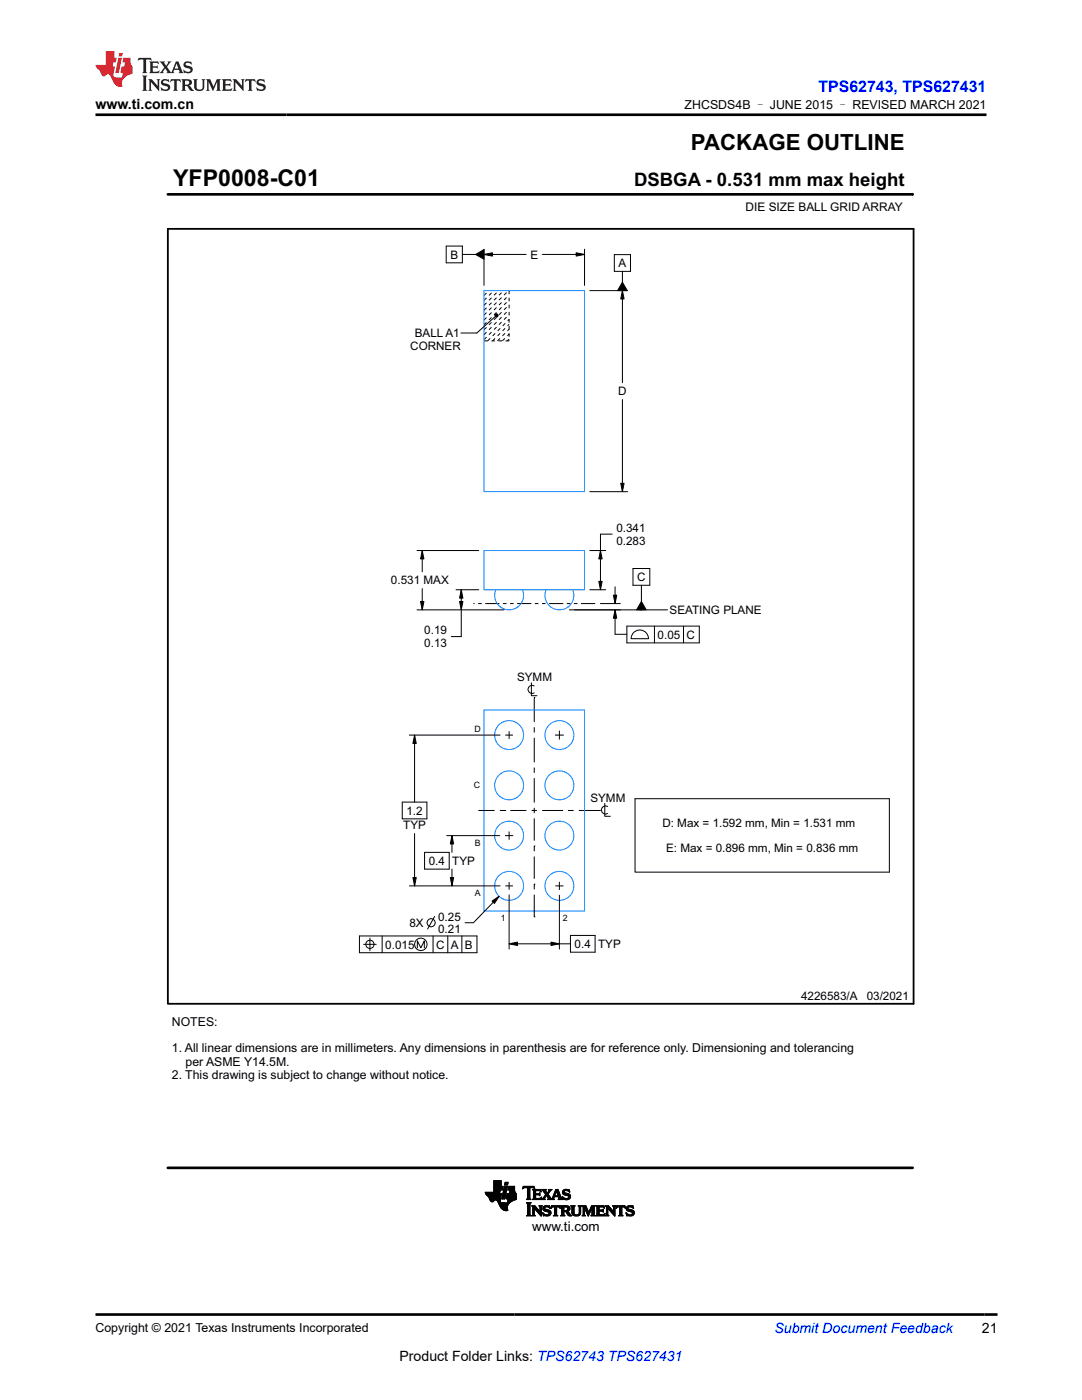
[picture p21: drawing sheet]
<svg xmlns="http://www.w3.org/2000/svg" width="216mm" height="279mm" viewBox="0 0 216 279" stroke-linecap="round" stroke-linejoin="round" font-family="sans-serif">
<defs><g id="words">
<text font-size="4.6" x="34.5" y="37.1">YFP0008-C01</text>
<text font-size="4.4" x="137.9" y="30">PACKAGE OUTLINE</text>
<text font-size="3.7" x="126.5" y="37.1">DSBGA - 0.531 mm max height</text>
<text font-size="3.2" fill="#00f" x="163.3" y="18.3">TPS62743, TPS627431</text>
<g font-size="2.8">
<text x="19" y="21.7">www.ti.com.cn</text>
<text x="195.9" y="266.1">21</text>
<text x="79.7" y="271.7">Product Folder Links: TPS62743 TPS627431</text>
</g>
<text font-size="2.8" fill="#00f" x="154.5" y="266.1">Submit Document Feedback</text>
<text font-size="2.7" x="106.2" y="245.6">www.ti.com</text>
<g font-size="2.5">
<text x="136.6" y="21.8">ZHCSDS4B – JUNE 2015 – REVISED MARCH 2021</text>
<text x="19" y="265.8">Copyright © 2021 Texas Instruments Incorporated</text>
</g>
<g font-size="2.4">
<text x="148.8" y="42.2">DIE SIZE BALL GRID ARRAY</text>
<text x="34.3" y="204.8">NOTES:</text>
<text x="34.3" y="210">1. All linear dimensions are in millimeters. Any dimensions in parenthesis are for reference only. Dimensioning and tolerancing</text>
<text x="34.3" y="215.3">2. This drawing is subject to change without notice.</text>
<text x="37" y="212.7">per ASME Y14.5M.</text>
</g>
<g font-size="2.3">
<text x="89.9" y="51.6">B</text>
<text x="105.8" y="51.6">E</text>
<text x="123.4" y="53.3">A</text>
<text x="81.9" y="69.8">CORNER</text>
<text x="82.8" y="67.3">BALL A1</text>
<text x="123.4" y="78.9">D</text>
<text x="123" y="106.2">0.341</text>
<text x="123" y="108.7">0.283</text>
<text x="78" y="116.6">0.531 MAX</text>
<text x="127.1" y="116">C</text>
<text x="133.6" y="122.5">SEATING PLANE</text>
<text x="84.7" y="126.6">0.19</text>
<text x="84.7" y="129.1">0.13</text>
<text x="131.2" y="127.5">0.05 C</text>
<text x="103.2" y="135.9">SYMM</text>
<text x="117.8" y="160">SYMM</text>
<text x="80.5" y="165.5">TYP</text>
<text x="81.1" y="162.6">1.2</text>
<text x="132.2" y="165.1">D: Max = 1.592 mm, Min = 1.531 mm</text>
<text x="85.6" y="172.6">0.4 TYP</text>
<text x="132.9" y="170.1">E: Max = 0.896 mm, Min = 0.836 mm</text>
<text x="81.7" y="185">8X</text>
<text x="87.4" y="183.7">0.25</text>
<text x="76.9" y="189.3">0.015</text>
<text x="87" y="189.3">C A B</text>
<text x="87.4" y="186.2">0.21</text>
<text x="114.7" y="189.2">0.4 TYP</text>
<text x="159.8" y="199.5">4226583/A</text>
<text x="172.9" y="199.5">03/2021</text>
</g>
<g font-size="1.7">
<text x="94.7" y="146">D</text>
<text x="94.6" y="157.3">C</text>
<text x="94.7" y="168.8">B</text>
<text x="94.7" y="178.7">A</text>
<text x="99.9" y="183.8">1</text>
<text x="112.3" y="183.8">2</text>
</g>
<text font-size=".2" x="102.5" y="38.8">SCALE 10.000</text>
</g></defs>
<g fill="none" stroke="#000" stroke-width=".2">
<path d="M33.5 38.8h148.6M182.1 38.6v.4M89 49.1h3.3v3.4h-3.3zM92.3 50.8h2.6M94.9 50.8l1.7-1v1.9zM96.6 50.8l1.6-.4v.7zM96.6 49.7v7.3M96.6 50.8h8.4M108.2 50.8h8.4M115 50.4l1.6 .4-1.6 .3zM116.6 49.7v7.3M117.7 58h7.5"/>
<path d="M122.6 50.8h3.2v3.4h-3.2zM124.2 58l.3 1.7h-.6zM124.2 56.3l1 1.7h-2zM124.2 54.2v2.1M124.2 58v18.4M98.8 62.8l.2-.2 .3 .1 .1 .2-.1 .3-.3 .1-.2-.2zM98.8 63.2l-3.7 3.3h-3.1M124.2 79.7v18.4M117.7 98.1h7.5M123.9 96.5h.6l-.3 1.6zM83.2 109.9h12.3M84.3 109.9l.3 1.6h-.7z"/>
<path d="M84.3 109.9v4.2M84.3 117.5v4.2M91 117.7h4.5M92 117.7l.4 1.7h-.7zM92 117.7v9.3h-2M117.7 117.7h3.2M117.7 109.9h3.2M119.5 116h.7l-.4 1.7zM119.8 109.9l.4 1.6h-.7zM122.2 106.6h-2.4v11.1M122.4 118.8h.7l-.4 1.7zM122.7 117.1v3.4"/>
<path d="M126.3 113.5h3.4v3.3h-3.4zM128 116.8v3.2M83.2 121.7h17.3M83.9 120h.7l-.3 1.7zM91.7 120h.7l-.4 1.7zM106 136.3v2.5h1.1M106.6 136.9a.82 .82 0 0 0-1.3 .7 .82 .82 0 0 0 1.3 .7M106.6 139.2h.1M106.6 139.2v4.9M113.6 121.7h19.6M119.8 120.5h4M122.7 121.7l.4 1.7h-.7z"/>
<path d="M122.7 121.7v4.9h2.4M125.1 125h14.4v3.3h-14.4zM126.6 126.1a1.74 1.74 0 0 1 1.8-.2 1.74 1.74 0 0 1 1 1.6h-3.5l.1-.5zM128 120l.9 1.7h-1.9zM130.6 125v3.3M136.4 125v3.3M81.7 146.7h18.1M82.7 146.7l.4 1.7h-.7zM82.7 146.7v13.4M100.8 146.7h1.6M101.6 145.9v1.6M106.6 145.1v1.1"/>
<path d="M106.6 147.2v4.9M106.6 153.2v1M106.6 155.3v4.9M110.7 146.7h1.8M111.6 145.8v1.8M126.7 159.4h50.8v14.7h-50.8zM80.3 160.1h4.9v3.3h-4.9zM81.7 176.8h18.1M82.4 175.1h.7l-.4 1.7zM82.7 166.3v10.5M84.7 170.1h4.9v3.4h-4.9zM89.1 166.8h10.6"/>
<path d="M89.8 175.1h.7l-.3 1.7zM90.2 166.8l.3 1.6h-.7zM90.2 166.8v3.3M90.2 173.5v3.3M95.5 161.7h.1M95.5 161.7h3.2M98.2 179.8l1.4-.9-.9 1.4zM99.6 178.9l-5.1 5.3h-1.7M99.7 161.7h1.1M100.8 166.8h1.6M100.8 161.7h.1M100.8 176.8h1.6"/>
<path d="M101.6 165.9v1.7M101.6 176v1.6M101.6 178.6v10.8M101.8 161.7h3.2M106.1 161.7h1M106.6 168.8h.1M106.6 176.4h.1M106.6 161.2v1.1M106.6 163.3v4.5M106.6 168.8v1.1M106.6 170.9v4.5M106.6 176.4v1.1"/>
<path d="M106.6 178.5v4.5M108.2 161.7h4.2M110.8 176.8h1.6M111.6 176v1.6M111.6 178.7v10.7M113.4 161.7h.1M113.4 161.7h1.1M115.5 161.7h4.2M119.7 161.7h.1M120.7 160.3v2.6h1.1M121.2 161a.82 .82 0 0 0-1.2 .7 .82 .82 0 0 0 1.2 .7M71.7 186.8h23.5v3.3h-23.5z"/>
<path d="M72.6 188.5h2.5M73.8 187.2v2.5M76.3 186.8v3.3M83.3 189.2v-1.4l.7 1.4 .7-1.4v1.4M86.4 186.8v3.3M86.7 182.9l-1.4 2.5M89.4 186.8v3.3M92.2 186.8v3.3M101.6 188.4l1.7-.4v.7zM101.6 188.4h12.2M106.6 183h.1M109.9 188l1.7 .4-1.7 .3z"/>
<path d="M113.8 186.7h4.9v3.3h-4.9zM96.8 238h2.9M96.9 238.1h2.8M96.9 238.2h3.2l-.2 1M96.9 238.2h3.2M96.9 238.3h3.2M97 238.4h3.1M97 238.4h3M97.1 238.5h2.9M97.2 238.6h2.8M97.3 238.6h2.7M97.3 238.7h2.7"/>
<path d="M97.4 238.8h2.6M97.5 238.8h2.5M97.5 238.9h2.5M97.6 239h2.3M97.6 239.1h2.3M97.6 239.2h2.3M97.7 239.2h2.2M97.7 239.3h2.2M97.7 239.4h2.2M97.8 239.4h2M97.8 239.5h1M97.8 239.6h.8"/>
<path d="M97.9 239.6h.7M97.9 239.7h.6M98 239.8h.5M98.1 239.8h.3M98.5 237.5h1.7l.2-.7h-.4v-1.2h-1.5v2.3h-1.7l.1 .3 1.1 1.6h.4l.4-.3 .3 .1 .9 1.4 .6 .6 .8-.1-.1-.8 .6-.8M98.5 237.9h1.2M98.5 237.8h1.2M98.5 237.8h1.3M98.5 237.7h1.3M98.5 237.6h1.3M98.5 237.5h1.7M98.5 237.4h1.8"/>
<path d="M98.5 237.3h1.8M98.5 237.2h1.8M98.5 237.1h1.8M98.5 237h1.8M98.5 236.9h1.8M98.5 236.9h1.9M98.5 236.8h1.9M98.5 236.7h1.5M98.5 236.6h1.5M98.5 236.5h1.5M98.5 236.4h1.5M98.5 236.3h1.5"/>
<path d="M98.5 236.2h1.5M98.5 236.1h1.5M98.5 236h1.5M98.5 235.9h1.5M98.5 235.8h1.5M98.5 235.7h1.5M99 239.5h.8M99.1 239.6h.7M99.2 239.6h.6M99.3 239.7h.5M99.3 239.8h.5M99.3 239.8h.6"/>
<path d="M99.4 239.9h.5M99.4 240h.6M99.8 237.5l-.1 .7M99.8 239.5v.3l.3 .2h1.6M99.9 239.2l-.1 .3M100.1 239.2h.6M100.2 239.2h.5M100.2 239.1h.6M100.2 239h.6M100.2 238.9h.6M100.2 238.8h.6M100.3 238.7h.5"/>
<path d="M100.3 238.6h.6M100.3 238.5h.6M100.3 238.4h.6M100.3 238.3h.6M100.3 238.2h.6M100.4 238.2h.5M100.4 238.1h.6M100.4 238h.6M100.4 237.9h.6M100.4 237.8h.6M100.5 237.7h.5M100.5 237.6h.6"/>
<path d="M100.5 237.5h.6M100.5 237.4h.6M100.5 237.3h.6M100.6 237.2h.5M100.6 237.1h.6M100.6 237h.6M100.6 236.9h.6M100.6 236.8h.6M100.6 236.8h.6l-.5 2.5h-.6zM100.7 236.5h.6M100.7 236.4h.6M100.7 236.3h.6"/>
<path d="M100.8 236.2h.5M100.8 236.1h.5M100.8 236.1h.6M100.8 236h.6M100.8 235.9h.6l-.1 .6h-.6zM101 239.2h2M101 239.1h2M101 239.1l.1 .2h.3M101 239h2M101 238.9h2M101.1 238.8h1.9M101.1 238.7h1.9"/>
<path d="M101.1 238.6h1.9M101.1 238.5h1.9M101.1 238.4h1.9M101.2 238.4h1.8M101.2 238.3h1.8M101.2 238.2h1.8M101.3 240h.5M101.3 239.9h.6M101.3 239.8h.7M101.3 239.8h.8M101.3 239.7h.9M101.3 239.6h1"/>
<path d="M101.3 237.5h1.4M101.3 239.6h1.2M101.4 237.4h1.3M101.4 239.5h1.2M101.4 237.3h1.3M101.4 239.4h1.5M101.4 239.4h1.6M101.4 237.2h1.3M101.4 239.3h1.6M101.4 239.3l-.1 .7M101.4 237.1h1.3M101.4 237h1.3"/>
<path d="M101.4 236.9h1.3M101.5 236.9h1.2M101.5 236.8h1.2M101.5 236.8h1.2v.7h-1.4zM101.6 238.1h1.3M101.7 238h1.2M101.7 238h1.1M101.7 237.9h1.1M101.7 237.8h1M101.7 237.7h1M101.7 237.6h1M101.8 237.5l-.2 .7"/>
<path d="M102.7 237.5l.3 .7v1.2M103 238.2h-1.8l-.2 .9M103 239.4l-1.1 .5M104.3 237.2h.1M104.3 237.1h.2M104.3 237h2.3M104.4 236.9h2.2M104.4 236.8h2.2M105 239.3l.2-.2v-2h-.6l-.3 .2 .1-.5h2.2l.1 .5-.4-.2h-.6v2l.2 .2M105 239.3h.9M105.2 239.2h.6M105.2 237.1h.5"/>
<path d="M105.2 239.2h.5M105.2 239.1h.5M105.2 239h.5M105.2 238.9h.5M105.2 238.8h.5M105.2 238.7h.5M105.2 238.6h.5M105.2 238.5h.5M105.2 238.4h.5M105.2 238.3h.5M105.2 238.2h.5M105.2 238.1h.5"/>
<path d="M105.2 238h.5M105.2 237.9h.5M105.2 237.8h.5M105.2 237.7h.5M105.2 237.6h.5M105.2 237.5h.5M105.2 237.4h.5M105.2 237.3h.5M105.2 237.2h.5M105.9 239.3h-.9M106.2 239.3h1.7M106.3 237.5h1.6"/>
<path d="M106.4 239.2h1.6M106.4 237.6h1.5M106.4 239.2h.5M106.4 237.7h.5M106.4 239.1h.5M106.4 239h.5M106.4 238.9h.5M106.4 238.8h.5M106.4 238.7h.5M106.4 238.6h.5M106.4 238.5h.5M106.4 238.4h1.3"/>
<path d="M106.4 238.3h1.3M106.4 238.2h.5M106.4 238.1h.5M106.4 238h.5M106.4 237.9h.5M106.4 237.8h.5M106.5 237.1h.2M106.6 237.2h.1M106.9 237.8l.1-.2h.5l.5 .2M106.9 237.8v.4h.6l.2-.1v.5l-.2-.1h-.6v.5M107.5 238.2h.2M107.6 238.5h.1"/>
<path d="M107.6 239.2h.4M107.6 238.1h.1M107.7 238.6h.1M107.7 237.7h.2M107.8 237.7h.2M107.9 239.1h.1M107.9 237.8h.1M108 239h.1M108 237.8l-.2-.4h-1.6l.2 .2v1.5l-.2 .2M108 239.3h.8M108.1 238.9l-.5 .3h-.6l-.1-.2M108.1 238.9l-.2 .5-1.7-.1"/>
<path d="M108.1 237.5h.8M108.3 239.2h.3M108.3 237.6h.6M108.3 239.2h.4M108.4 237.7h.5M108.4 239.1h.3M108.4 237.7h.6M108.5 239h.3M108.5 237.8h.5M108.5 238.9h.3M108.6 237.9h.5M108.6 238.8h.3"/>
<path d="M108.6 238h.5M108.7 238.7h.3M108.7 238.1h.8M108.7 238.6h.8M108.8 238.2h.6M108.8 239.3h-.8M108.8 238.5h.7M108.8 238.3h.6M108.9 238.4h.5M108.9 238.4l-.6 .8-.3 .1M109.1 238.7h.5M109.2 238.8h.5"/>
<path d="M109.2 238.9h.5M109.3 239.3l.1-.1-.4-.6-.3 .6 .1 .1M109.3 239.3h1.3M109.3 238h.3M109.3 239h.5M109.3 237.9h.3M109.4 238.3l.7 1 .8-1.9h.5l.6 1.7 .2 .2M109.4 239.1h.5M109.4 237.8h.3M109.4 239.2h.5M109.4 239.2h.6M109.5 237.7h.3"/>
<path d="M109.5 237.5h.6M109.5 237.7l-.3 .4-.3-.5 .1-.2h-.9l.8 1M109.5 237.7l-.1-.3h.7l-.7 .9M109.6 237.6h.3M110.1 239.2h.4M110.2 239.2h.3M110.2 239.1h.3M110.3 239h.3M110.3 238.9h.3M110.4 238.8h1.5M110.4 238.7h1.4M110.4 238.6h1.4"/>
<path d="M110.5 238.5h.2M110.5 238.4h.3M110.5 238.3h.3M110.6 238.2h.2M110.6 238.1h.3M110.6 239.3h-1.3M110.6 238h.3M110.7 237.9h.2M110.7 238.6l.3-.9 .3 .9M110.7 237.8h.3M110.8 237.7h.7M110.8 237.6h.6"/>
<path d="M110.9 237.5h.5M111.1 237.8h.4M111.1 237.9h.5M111.1 238h.5M111.2 238.1h.4M111.2 238.2h.5M111.2 238.3h.5M111.3 238.4h.4M111.3 238.5h.5M111.4 239.3l.1-.1-.1-.4h-.8l-.1 .4 .1 .1M111.4 239.3h.8M111.4 238.9h.5"/>
<path d="M111.5 239h.5M111.5 239.1h.5M111.5 239.2h.6M111.5 239.2h.5M112.2 238.9h.1M112.2 238.8h.1M112.2 239h.2M112.2 237.9h.4M112.2 238h.5M112.2 237.8h.4M112.2 239.1h.4M112.2 239.3h-.8"/>
<path d="M112.2 238.1h.8M112.3 237.7h.3M112.3 239.2h.5M112.3 238.2h1.1M112.3 239.2h1.3M112.3 237.7h.4M112.3 239.3h.2M112.4 238.3h1.2M112.4 237.6h1.2M112.5 238.4h1.2M112.5 237.5h1.1M112.6 239.3h.9"/>
<path d="M112.7 238.5h1.1M112.7 237.4h.5M112.9 239.4h.3M113.1 238.6h.7M113.2 239.2h.5M113.2 237.7h.4M113.4 238.7h.4M113.4 239.1h.4M113.4 238.8h.4M113.4 239h.4M113.4 237.7h.3M113.4 238.9h.4"/>
<path d="M113.6 237.8h.1M113.7 237.9l-.6-.3h-.4l-.1 .2 .1 .2 1.1 .5v.5l-.3 .3-1.2 .1-.1-.6M113.7 237.9l-.1-.5-1.1 .1-.3 .3 .1 .4 1 .5 .1 .3-.1 .1-.4 .1-.7-.4M113.7 237.9h.1M99.4 240h1M99.5 240.1h2.1M99.5 240.2h2.1M99.5 240.2h2M99.6 240.3h1.9M99.6 240.4h1.8M99.7 240.5h1.6M99.7 240.6h1.6"/>
<path d="M99.8 240.7h1.5M99.8 240.8h1.4M99.9 240.9h1.3M99.9 241h1.3M100 241h1.2M100 241.1h1.2M100.1 241.2h1.1M100.1 241.2h1.2M100.2 241.3h1.1M100.3 241.4h1M100.4 241.4h.9M100.5 241.5h.8"/>
<path d="M100.6 241.6h.7M100.9 241.6h.1M105.1 240.1h.8M105.2 242.5h.6M105.2 240.2h.6M105.3 242.4h.5M105.3 240.3h.4M105.3 242.3h.4M105.3 242.3v-2l-.3-.3h1l-.3 .3v2M105.3 242.3l-.3 .4 1-.1-.3-.3M105.3 242.2h.4M105.3 242.1h.4"/>
<path d="M105.3 242h.4M105.3 241.9h.4M105.3 241.8h.4M105.3 241.7h.4M105.3 241.6h.4M105.3 241.5h.4M105.3 241.4h.4M105.3 241.3h.4M105.3 241.2h.4M105.3 241.1h.4M105.3 241h.4M105.3 240.9h.4"/>
<path d="M105.3 240.8h.4M105.3 240.7h.4M105.3 240.6h.4M105.3 240.5h.4M105.3 240.4h.4M106.2 240.7h.6M106.3 242.5h.4M106.3 240.8h.6M106.3 242.4h.3M106.3 240.9h.7M106.3 242.3l-.2 .4 .7-.1-.2-.3M106.3 242.3h.3"/>
<path d="M106.3 242.2h.3M106.3 242.1h.3M106.3 242h.3M106.3 241.9h.3M106.3 241.8h.3M106.3 241.7h.3M106.3 241.6h.3M106.3 241.5h.3M106.3 241.4h.3M106.3 241.3h.3M106.3 241.2h.3M106.3 241.1h.8"/>
<path d="M106.3 241h.8M106.3 241v1.3M106.7 241.2h.5M106.7 240.6l1 1.2 .1-.8M106.7 240.7l-.6-.1 .2 .4M106.7 241.3h.6M106.8 241.4h.6M106.9 241.5h.6M107 241.6h.6M107.1 241.7h.5M107.1 241.8h.9M107.2 241.9h.8"/>
<path d="M107.3 242h.7M107.4 242.1h.6M107.5 242.1h.5M107.6 242.2h.4M107.6 242.3h.4M107.7 240.7h.4M107.7 242.4h.3M107.7 240.8h.3M107.8 240.9h.2M107.8 241l-.2-.4h.6l-.2 .4M107.8 241.7h.2M107.8 241.6h.2"/>
<path d="M107.8 241.5h.2M107.8 241.4h.2M107.8 241.3h.2M107.8 241.2h.2M107.8 241.1h.2M107.8 241h.2M107.8 242.5h.2M107.9 242.6h.1M108 241v1.7l-1.4-1.6v1.2M108.3 242.1l.1 .6M108.3 242.1h.1M108.3 242.2h.3"/>
<path d="M108.3 241.2h.4M108.3 241.1h.4M108.3 241.3h.5M108.3 242.3h.4M108.3 241h.4M108.4 241.4h.8M108.4 242.4h.6M108.4 240.9h.4M108.4 242.5h1.3M108.4 241.5h1.1M108.4 240.8h1.3M108.5 241.6h1.2"/>
<path d="M108.5 240.7h1.2M108.6 241.7h1.2M108.7 242.6h.9M108.7 240.7h.7M108.9 241.8l.6 .2v.3l-.6 .1-.6-.3M108.9 241.8h1M109.2 242.4h.6M109.3 241.9h.6M109.4 240.9h.3M109.5 242.3h.4M109.5 242h.4M109.5 242.2h.4"/>
<path d="M109.5 242.1h.4M109.6 241h.2M109.7 241.1h.1M109.8 241.2l-.7-.3h-.3l-.1 .2 .1 .2 .9 .3 .2 .5M109.8 241.2l-.1-.5h-1.1l-.2 .3-.1 .4 .6 .4M109.9 241.2l.2-.5h1.6l.1 .5M109.9 241.2l.4-.3h.3v1.4M109.9 241.1h.1M109.9 241h.2M109.9 242.1l-.1 .3-.3 .2h-1.1M110 240.9h.2M110 240.8h1.7"/>
<path d="M110 240.7h1.7M110.6 242.5h.5M110.6 242.4h.5M110.6 240.9h.5M110.6 242.3h.5M110.6 242.3l-.2 .4 .9-.1-.2-.3M110.6 242.2h.5M110.6 242.1h.5M110.6 242h.5M110.6 241.9h.5M110.6 241.8h.5M110.6 241.7h.5"/>
<path d="M110.6 241.6h.5M110.6 241.5h.5M110.6 241.4h.5M110.6 241.3h.5M110.6 241.2h.5M110.6 241.1h.5M110.6 241h.5M111.5 240.9h.3M111.7 241h.1M111.7 241.1h.1M111.8 241.2l-.3-.3h-.4v1.4M112 240.7h1.5"/>
<path d="M112 242.5h.6M112.1 240.8h1.5M112.1 242.4h.4M112.1 240.9h.4M112.1 242.3l-.2 .4 .8-.1-.2-.3M112.1 242.3h.4M112.1 242.2h.4M112.1 242.1h.4M112.1 242h.4M112.1 241.9h.4M112.1 241.8h1.2M112.1 241.7h1.3"/>
<path d="M112.1 241.6h1.4M112.1 241.5h.4M112.1 241.4h.4M112.1 241.3h.4M112.1 241.2h.4M112.1 241.1h.4M112.1 241h.4M112.1 241v1.3M112.5 242.3v-.5h.3l.6 .8h.7M112.5 241l.1-.1 .6 .1v.4l-.3 .2M112.5 241v.6M112.9 240.6l.6 .1 .2 .3-.1 .5-.4 .2"/>
<path d="M112.9 241.9h.5M113 242h.5M113.1 242.1h.5M113.1 240.9h.6M113.1 241.5h.5M113.2 242.2h.5M113.2 240.7l-1.3-.1 .2 .4M113.2 241.7l.9 .9M113.2 241.7h.1M113.2 242.3h.6M113.2 241h.5M113.2 241.4h.5"/>
<path d="M113.2 241.3h.5M113.2 241.1h.5M113.3 241.2h.4M113.3 242.4h.5M113.3 242.5h.6M113.5 242.6h.6M114 240.7h.6M114.1 240.8h.5M114.1 240.9h.4M114.1 241l-.2-.4h.8l-.2 .4M114.1 241v1.2l.3 .4 .6 .1 .5-.1 .3-.2 .1-.4M114.1 242h.4"/>
<path d="M114.1 241.9h.4M114.1 241.8h.4M114.1 241.7h.4M114.1 241.6h.4M114.1 241.5h.4M114.1 241.4h.4M114.1 241.3h.4M114.1 241.2h.4M114.1 241.1h.4M114.1 241h.4M114.1 242.1h.4M114.1 242.1h.5"/>
<path d="M114.1 242.2h.5M114.2 242.3h.5M114.3 242.4h.6M114.4 242.5h1.2M114.5 242l.2 .3 .4 .1 .4-.1 .1-.3M114.5 241v1M114.5 242.6h1M115.2 242.4h.5M115.5 242.3h.3M115.5 240.7h.4M115.5 242.2h.3M115.6 242.1h.3"/>
<path d="M115.6 240.8h.3M115.6 240.9h.3M115.6 241l-.2-.3 .6-.1-.1 .4M115.6 242h.3M115.6 241.9h.3M115.6 241.8h.3M115.6 241.7h.3M115.6 241.6h.3M115.6 241.5h.3M115.6 241.4h.3M115.6 241.3h.3M115.6 241.2h.3"/>
<path d="M115.6 241.1h.3M115.6 241h.3M115.6 241v1M115.9 241v1M116.3 240.7h.6M116.3 242.5h.4M116.4 240.8h.6M116.4 242.4h.2M116.4 240.9h.6M116.4 242.3h.2M116.4 242.3l-.2 .4 .6-.1-.2-.3M116.4 242.2h.2"/>
<path d="M116.4 242.1h.2M116.4 242h.2M116.4 241.9h.2M116.4 241.8h.2M116.4 241.7h.2M116.4 241.6h.2M116.4 241.5h.2M116.4 241.4h.2M116.4 241.3h.2M116.4 241.2h.2M116.4 241.1h.7M116.4 241h.7"/>
<path d="M116.4 241v1.3M116.7 241.2h.5M116.7 241.3h.5M116.8 241.4h.4M116.8 241.5h.5M116.9 241.6h.4M116.9 240.6l.6 1.3 .5-1.2 .8-.1-.2 .4M116.9 241.7h.5M116.9 240.7l-.7-.1 .2 .4M116.9 241.8h.5M117 241.9h.4M117 242h.7"/>
<path d="M117.1 242.1h.6M117.1 242.1h.5M117.2 242.2h.4M117.2 242.3h.4M117.2 242.4h.3M117.3 242.5h.2M117.3 242.6h.1M117.5 241.9h.3M117.6 241.8h.2M117.6 241.7h.2M117.6 241.6h.3M117.7 241.5h.2"/>
<path d="M117.7 241.4h.3M117.8 241.3h.2M117.8 241.2h.2M117.8 241.1h.8M117.9 241h.7M117.9 240.9h.7M118 240.8h.6M118 240.7h.6M118.1 242.5h.5M118.1 242.4h.5M118.1 242.3h.5M118.1 242.3l-.2 .4 .9-.1-.2-.3"/>
<path d="M118.1 242.3v-1.2l-.7 1.6-.8-1.6v1.2M118.1 242.2h.5M118.1 242.1h.5M118.1 242h.5M118.1 241.9h.5M118.1 241.8h.5M118.1 241.7h.5M118.1 241.6h.5M118.1 241.5h.5M118.1 241.4h.5M118.1 241.3h.5M118.1 241.2h.5"/>
<path d="M118.6 241v1.3M119 240.7h1.5M119.1 242.5h1.5M119.1 240.8h1.5M119.1 242.4h1.6M119.1 240.9h.5M119.1 241l-.2-.4 1.6 .1 .1 .4M119.1 242.3h.5M119.1 242.2h.5M119.1 242.1h.5M119.1 242h.5M119.1 241.9h.5"/>
<path d="M119.1 241.8h.5M119.1 241.7h1.3M119.1 241.6h1.3M119.1 241.5h1.3M119.1 241.4h.5M119.1 241.3h.5M119.1 241.2h.5M119.1 241.1h.5M119.1 241h.5M119.1 241v1.3M119.6 241.7v.7h.1M120.1 241.5l.3-.2v.6l-.3-.2"/>
<path d="M120.3 241.8h.1M120.3 241.4h.1M120.4 240.9h.2M120.5 242.3h.2M120.5 241h.1M120.6 241.1h.1M120.6 241.1l-.3-.2h-.7v.6M120.6 242.2h.1M120.7 242.1h.1M120.7 242.1l-.6 .3M120.7 242.1l-.1 .5-1.7 .1 .2-.4M120.9 240.7h.6"/>
<path d="M121 242.5h.3M121 240.8h.6M121 242.4h.3M121 240.9h.7M121 242.3h.3M121 241l-.2-.4 .6 .1 1 1.1v-.8M121 242.3l-.2 .4h.7l-.2-.4M121 242.2h.3M121 242.1h.3M121 242h.3M121 241.9h.3M121 241.8h.3"/>
<path d="M121 241.7h.3M121 241.6h.3M121 241.5h.3M121 241.4h.3M121 241.3h.3M121 241.2h.3M121 241.1h.8M121 241h.8M121 241v1.3M121.3 241.2h.6M121.4 241.3h.6M121.5 241.4h.6"/>
<path d="M121.6 241.5h.6M121.7 241.6h.5M121.8 241.7h.5M121.8 241.8h.9M121.9 241.9h.8M122 242h.7M122.1 242.1h.6M122.2 242.1h.5M122.2 242.2h.5M122.3 242.3h.4M122.4 240.7h.4M122.4 242.4h.3"/>
<path d="M122.4 240.8h.3M122.4 240.9h.3M122.4 241l-.1-.4h.6l-.2 .4M122.4 241.7h.3M122.4 241.6h.3M122.4 241.5h.3M122.4 241.4h.3M122.4 241.3h.3M122.4 241.2h.3M122.4 241.1h.3M122.4 241h.3M122.5 242.5h.2"/>
<path d="M122.6 242.6h.1M122.7 241v1.7l-1.4-1.6v1.2M122.9 241.2l.4-.3h.3l.1 1.4M122.9 241.1h.1M122.9 241h.2M123 240.9h.2M123 240.8h1.7M123 240.7h1.7M123.6 242.5h.5M123.6 242.4h.5M123.6 240.9h.5M123.7 242.3l-.3 .4 .9-.1-.2-.3"/>
<path d="M123.7 242.3h.4M123.7 242.2h.4M123.7 242.1h.4M123.7 242h.4M123.7 241.9h.4M123.7 241.8h.4M123.7 241.7h.4M123.7 241.6h.4M123.7 241.5h.4M123.7 241.4h.4M123.7 241.3h.4M123.7 241.2h.4"/>
<path d="M123.7 241.1h.4M123.7 241h.4M124.5 240.9h.3M124.7 241h.1M124.7 240.6l.1 .6-.3-.3h-.4v1.4M124.7 240.7h-1.6l-.2 .5M124.7 241.1h.1M124.9 242.1h.2M125 242.2h.2M125 241.2h.3M125 241.1h.3M125 241.3h.5"/>
<path d="M125 242.3h.3M125 241h.3M125 241.4h.8M125 242.4h.6M125 240.9h.4M125 242.5h1.3M125 241.5h1.2M125.1 240.8h1.2M125.1 240.8l.4-.2h.8l.1 .6-.6-.3h-.4l-.1 .2 .1 .2 1.1 .4 .1 .5-.3 .3-.4 .2-.7-.1-.1 .1-.1-.7 .7 .4h.4l.1-.3-.1-.2-1-.4-.1-.3zM125.1 241.6h1.3M125.2 240.7h1.1M125.3 241.7h1.2"/>
<path d="M125.4 242.6h.8M125.4 240.7h.6M125.5 241.8h1M125.9 242.4h.5M125.9 241.9h.7M126 240.9h.4M126.1 242.3h.4M126.1 242h.5M126.2 242.2h.3M126.2 242.1h.4M126.2 241h.2M126.3 241.1h.1"/>
<circle cx="73.8" cy="188.4" r=".83"/>
<circle cx="84" cy="188.5" r="1.25"/>
<circle cx="86" cy="184.2" r=".82"/>
</g>
<g fill="#000">
<path d="M96.6 50.8l1.6-.4v.7zM94.9 50.8l1.7-1v1.9zM115 50.4l1.6 .4-1.6 .3zM124.2 58l.3 1.7h-.6zM124.2 56.3l1 1.7h-2zM98.8 62.8l.2-.2 .3 .1 .1 .2-.1 .3-.3 .1-.2-.2zM123.9 96.5h.6l-.3 1.6zM84.3 109.9l.3 1.6h-.7zM92 117.7l.4 1.7h-.7zM119.5 116h.7l-.4 1.7zM119.8 109.9l.4 1.6h-.7zM83.9 120h.7l-.3 1.7z"/>
<path d="M91.7 120h.7l-.4 1.7zM122.4 118.8h.7l-.4 1.7zM122.7 121.7l.4 1.7h-.7zM128 120l.9 1.7h-1.9zM82.7 146.7l.4 1.7h-.7zM82.4 175.1h.7l-.4 1.7zM89.8 175.1h.7l-.3 1.7zM90.2 166.8l.3 1.6h-.7zM98.2 179.8l1.4-.9-.9 1.4zM101.6 188.4l1.7-.4v.7zM109.9 188l1.7 .4-1.7 .3z"/>
</g>
<path d="M33.5 45.7h148.8v154.6h-148.8z" fill="none" stroke="#000" stroke-width=".36"/>
<path d="M33.5 38.8h148.6M33.5 233.1h148.6" fill="none" stroke="#000" stroke-width=".53"/>
<g fill="none" stroke="#000" stroke-width=".2" stroke-dasharray=".7 .7" stroke-linecap="butt">
<path d="M96.6 59l1-1M96.6 60l1.9-2M101.6 58v10M96.6 60.9l2.9-2.9M96.6 61.9l3.9-3.9M96.6 62.9l4.9-4.9M96.6 63.9l5-5M96.6 64.8l5-5M96.6 65.8l5-5M96.6 66.8l5-5M96.6 67.8l5-5M97.3 68l4.3-4.3"/>
<path d="M98.3 68l3.3-3.3M99.3 68l2.3-2.3M100.2 68l1.4-1.3M101.2 68l.4-.3M101.6 68h-5"/>
</g>
<g fill="none" stroke="#007fff" stroke-width=".2">
<path d="M96.6 58h20v40.1h-20zM96.6 109.9h20v7.8h-20zM98.9 117.7a2.88 2.88 0 0 0 2.7 4 2.88 2.88 0 0 0 2.6-4M109 117.7a2.88 2.88 0 0 0 2.6 4 2.88 2.88 0 0 0 2.7-4M96.6 141.7h20v40.1h-20z"/>
<circle cx="101.6" cy="146.7" r="2.88"/>
<circle cx="101.6" cy="156.7" r="2.88"/>
<circle cx="111.6" cy="146.7" r="2.88"/>
<circle cx="111.6" cy="156.7" r="2.88"/>
<circle cx="101.6" cy="176.8" r="2.88"/>
<circle cx="101.6" cy="166.8" r="2.88"/>
<circle cx="111.6" cy="176.8" r="2.88"/>
<circle cx="111.6" cy="166.8" r="2.88"/>
</g>
<path d="M127.8 121.7h.2" fill="none" stroke="#000" stroke-width=".2" stroke-dasharray="2.8 2.8" stroke-linecap="butt"/>
<path d="M118.8 120.5h-24.3" fill="none" stroke="#000" stroke-width=".2" stroke-dasharray="2.8 .7 .7 .7 .7 .7" stroke-linecap="butt"/>
<path d="M27.7 11.6l-.2 .5 .5-.2h.6v.1v2.2l-.2 .4h1l-.2-.4v-2.2v-.1h.5l.5 .2-.1-.5zM29.8 12.3l.2 .4v1.5l-.2 .4h1.9l.1-.6a1.08 1.08 0 0 1-1.3 .2v-.7h.6l.4 .2v-.7l-.4 .2h-.6v-.5l.2-.2a1 1 0 0 1 1 .3l-.1-.5zM31.8 12.3l1 1.1-1 1.2h.9l-.2-.2 .4-.8 .5 .8-.2 .2h1.6l-.2-.2 .1-.5h1l.1 .5-.1 .2h.9l-.2-.3-.8-2h-.5l-1 2.2-.8-1.1 .9-1.1h-.8l.2 .2-.5 .6-.3-.6 .1-.2zM35.2 12.7l.4 1h-.8zM36.8 12.4a.65 .65 0 0 0-.2 .7 .65 .65 0 0 0 .6 .5l.7 .1 .1 .3a.79 .79 0 0 1-.7 .4 .79 .79 0 0 1-.7-.5l.1 .7 .2-.1a.93 .93 0 0 0 1.1 .1 .93 .93 0 0 0 .4-1 1.46 1.46 0 0 0-1.2-.6l-.1-.3a1.09 1.09 0 0 1 1.2 .2l-.2-.6-.1 .1-.6-.2zM28.4 15.1l.2 .4v2.2l-.2 .4h1l-.2-.4v-2.2l.2-.4zM29.6 15.8l.2 .4v1.5l-.2 .4h.8l-.3-.4v-1.3l1.7 1.8v-2l.2-.4h-.8l.2 .2 .1 1.1-1.2-1.3zM32.3 15.9a.65 .65 0 0 0-.2 .8 .65 .65 0 0 0 .7 .4l.6 .2 .1 .2a.79 .79 0 0 1-.7 .4 .79 .79 0 0 1-.7-.5l.1 .7 .2-.1a.93 .93 0 0 0 1.1 .1 .93 .93 0 0 0 .4-.9 1.46 1.46 0 0 0-1.2-.6l-.1-.4a1.09 1.09 0 0 1 1.2 .2l-.2-.6-.1 .1-.6-.1zM34.1 15.8l-.1 .6a.63 .63 0 0 1 .7-.3l.1 1.6-.3 .4h1l-.2-.4v-1.6a.66 .66 0 0 1 .8 .3l-.1-.6zM36.2 15.8l.2 .4v1.5l-.2 .4h.9l-.2-.2v-.7h.5l.1 .2a.79 .79 0 0 0 1.2 .6l-1-.9a.61 .61 0 0 0 .6-.6 .61 .61 0 0 0-.5-.7zM36.9 16.1h.2a.47 .47 0 0 1 .5 .1 .47 .47 0 0 1 .1 .5l-.2 .1-.6 .1zM38.5 15.8l.2 .2a2.27 2.27 0 0 0 .4 2 1.04 1.04 0 0 0 1.7-.7v-1.3l.2-.2h-.8l.2 .4v1.1a.6 .6 0 0 1-.6 .6 .6 .6 0 0 1-.6-.6v-1.1l.3-.4zM41.1 15.8l.2 .4v1.5l-.2 .4h.7l-.2-.4v-1.4l.9 1.9 .8-1.9v1.4l-.2 .4h1l-.3-.4v-1.5l.3-.4h-.8l-.7 1.5-.7-1.5zM44.3 15.8l.2 .4v1.5l-.2 .4h1.9l.1-.6a1.09 1.09 0 0 1-1.3 .2v-.7h.6l.4 .2v-.6l-.4 .2h-.6v-.6l.2-.1a1.01 1.01 0 0 1 1 .3l-.1-.6zM46.4 15.8l.3 .4v1.5l-.3 .4h.8l-.2-.4v-1.3l1.6 1.8v-2l.2-.4h-.7l.2 .2v1.1l-1.2-1.3zM49 15.8l-.1 .6a.63 .63 0 0 1 .8-.3v1.6l-.3 .4h1l-.2-.4v-1.6a.66 .66 0 0 1 .8 .3l-.1-.6zM51.4 15.9a.65 .65 0 0 0-.2 .8 .65 .65 0 0 0 .6 .4l.6 .2 .2 .2a.79 .79 0 0 1-.8 .4 .79 .79 0 0 1-.6-.5l.1 .7 .2-.1a.93 .93 0 0 0 1 .1 .93 .93 0 0 0 .5-.9 1.46 1.46 0 0 0-1.3-.6l-.1-.4a1.09 1.09 0 0 1 1.3 .2l-.2-.6-.2 .1-.5-.1z" fill="#231f20"/>
<path d="M21.1 10.2v2.8h-2.1l.1 .3 .9 1a.95 .95 0 0 0 .9 .9 .59 .59 0 0 1 .6-.4 .59 .59 0 0 1 .5 .4l.4 .7a1.59 1.59 0 0 0 2.1 1.4 1.61 1.61 0 0 1 1-2.3l1-.3-.1-1.5a1.59 1.59 0 0 1-.4-1.7h-1.4l-.2 .9h.5l-.1 .9h-.5l-.2 1v.2l.4 .1-.2 .9h-.6a.73 .73 0 0 1-1.1-.7l.3-1.5h-.5l.2-.9h.5l.2-.9h-.5v-1.3zM23.6 11.5l-.6 3.1h.7l.6-3.1zM23.8 10.6l-.1 .6h.7l.1-.6z" fill="#ed1c24"/>
<path d="M19 22.9h177.8M19.1 262.3h179.9" fill="none" stroke="#000" stroke-width=".53"/>
<use href="#words"/>
</svg>
